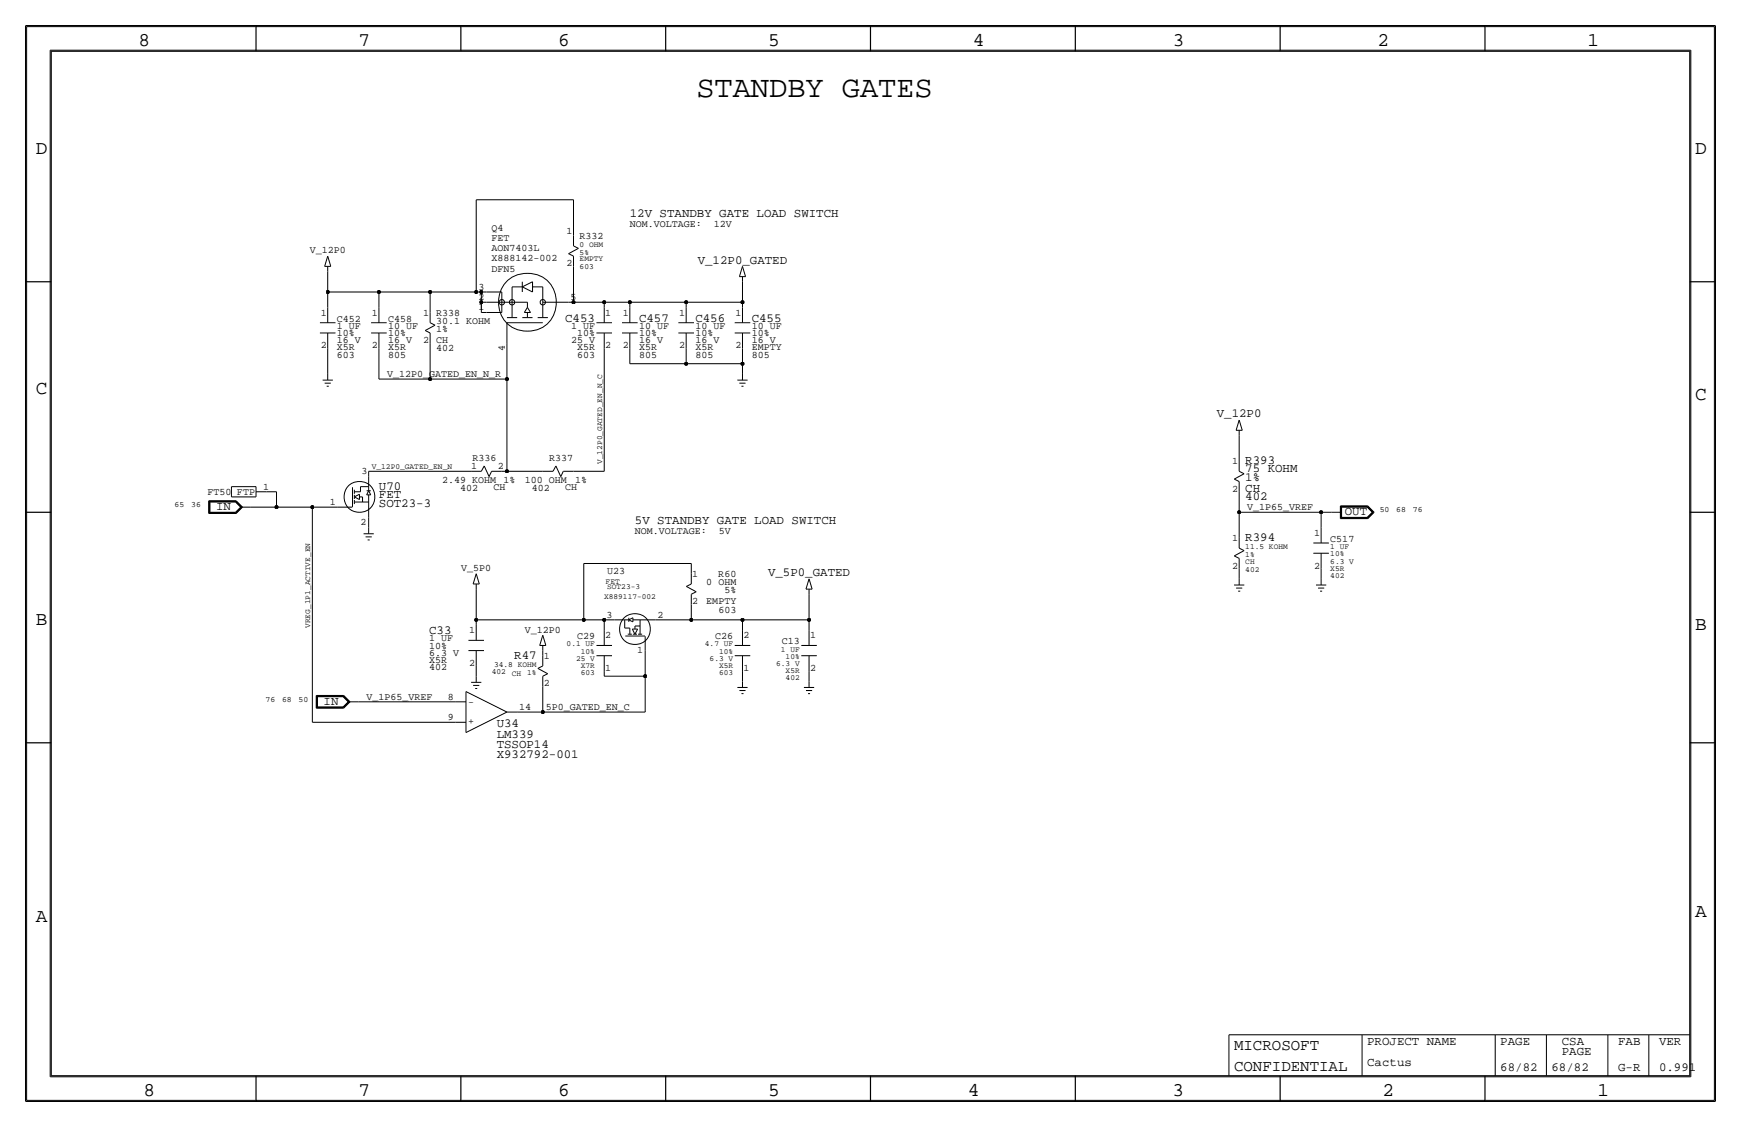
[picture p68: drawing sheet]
<svg xmlns="http://www.w3.org/2000/svg" width="432mm" height="279mm" viewBox="0 0 432 279" stroke-linecap="round" stroke-linejoin="round" font-family="sans-serif">
<defs><g id="words">
<text font-size="7.5" x="172.7" y="24.1">STANDBY GATES</text>
<g font-size="4.8">
<text x="34.3" y="11.4">8</text>
<text x="88.9" y="11.4">7</text>
<text x="138.5" y="11.4">6</text>
<text x="190.5" y="11.4">5</text>
<text x="241.3" y="11.4">4</text>
<text x="290.8" y="11.4">3</text>
<text x="341.6" y="11.4">2</text>
<text x="393.7" y="11.4">1</text>
<text x="8.9" y="38.1">D</text>
<text x="420.4" y="38.1">D</text>
<text x="8.9" y="97.8">C</text>
<text x="420.4" y="99.1">C</text>
<text x="8.9" y="154.9">B</text>
<text x="420.4" y="156.2">B</text>
<text x="420.4" y="227.3">A</text>
<text x="8.9" y="228.6">A</text>
<text x="35.6" y="271.8">8</text>
<text x="88.9" y="271.8">7</text>
<text x="138.4" y="271.8">6</text>
<text x="190.5" y="271.8">5</text>
<text x="240" y="271.8">4</text>
<text x="290.8" y="271.8">3</text>
<text x="342.9" y="271.8">2</text>
<text x="396.2" y="271.8">1</text>
</g>
<g font-size="3.9">
<text x="306.1" y="260.4">MICROSOFT</text>
<text x="306.1" y="265.4">CONFIDENTIAL</text>
</g>
<g font-size="3.1">
<text x="156.2" y="53.7">12V STANDBY GATE LOAD SWITCH</text>
<text x="173.1" y="65.4">V_12P0_GATED</text>
<text x="140.2" y="79.8">C453</text>
<text x="158.5" y="79.8">C457</text>
<text x="172.5" y="79.8">C456</text>
<text x="186.4" y="79.8">C455</text>
<text x="301.8" y="103.5">V_12P0</text>
<text x="308.9" y="117.1">75 KOHM</text>
<text x="308.9" y="119.1">1%</text>
<text x="308.9" y="115.1">R393</text>
<text x="94" y="125.7">SOT23-3</text>
<text x="94" y="123.5">FET</text>
<text x="94" y="121.4">U70</text>
<text x="308.9" y="124">402</text>
<text x="308.9" y="121.9">CH</text>
<text x="53.6" y="126.5">IN</text>
<text x="157.5" y="129.9">5V STANDBY GATE LOAD SWITCH</text>
<text x="333.5" y="127.8">OUT</text>
<text x="308.9" y="134.1">R394</text>
<text x="190.5" y="142.8">V_5P0_GATED</text>
<text x="106.4" y="157.2">C33</text>
<text x="127.5" y="163.3">R47</text>
<text x="80.3" y="174.8">IN</text>
<text x="123.2" y="182.9">LM339</text>
<text x="123.2" y="185.4">TSSOP14</text>
<text x="123.2" y="180.3">U34</text>
<text x="123.2" y="188">X932792-001</text>
<text x="339.1" y="259.1">PROJECT NAME</text>
<text x="372.1" y="259.1">PAGE</text>
<text x="387.4" y="259.1">CSA</text>
<text x="387.4" y="261.6">PAGE</text>
<text x="401.3" y="259.1">FAB</text>
<text x="411.5" y="259.1">VER</text>
<text x="339.1" y="264.2">Cactus</text>
<text x="372.1" y="265.4">68/82</text>
<text x="384.8" y="265.4">68/82</text>
<text x="401.3" y="265.4">G-R</text>
<text x="411.5" y="265.4">0.991</text>
</g>
<g font-size="2.5">
<text x="121.9" y="59.7">FET</text>
<text x="121.9" y="57.2">Q4</text>
<text x="140.5" y="57.9">1</text>
<text x="143.8" y="59.2">R332</text>
<text x="156.2" y="56.2">NOM.VOLTAGE:</text>
<text x="177.1" y="56.2">12V</text>
<text x="76.8" y="62.8">V_12P0</text>
<text x="121.9" y="64.8">X888142-002</text>
<text x="121.9" y="62.2">AON7403L</text>
<text x="118.7" y="71.9">3</text>
<text x="121.9" y="67.3">DFN5</text>
<text x="140.5" y="66">2</text>
<text x="118.7" y="74.4">2</text>
<text x="118.7" y="77">1</text>
<text x="141.5" y="74.4">5</text>
<text x="79.5" y="78.2">1</text>
<text x="83.6" y="83.3">10%</text>
<text x="83.6" y="81.5">1 UF</text>
<text x="83.6" y="79.8">C452</text>
<text x="92.2" y="78.2">1</text>
<text x="96.3" y="83.3">10%</text>
<text x="96.3" y="81.5">10 UF</text>
<text x="96.3" y="79.8">C458</text>
<text x="104.9" y="78.2">1</text>
<text x="108.2" y="82.3">1%</text>
<text x="108.2" y="80.3">30.1 KOHM</text>
<text x="108.2" y="78.2">R338</text>
<text x="141.6" y="81.5">1 UF</text>
<text x="143.1" y="83.3">10%</text>
<text x="150.1" y="78.2">1</text>
<text x="154.5" y="78.2">1</text>
<text x="158.5" y="83.3">10%</text>
<text x="158.5" y="81.5">10 UF</text>
<text x="168.4" y="78.2">1</text>
<text x="172.5" y="83.3">10%</text>
<text x="172.5" y="81.5">10 UF</text>
<text x="182.4" y="78.2">1</text>
<text x="186.4" y="81.5">10 UF</text>
<text x="186.4" y="83.3">10%</text>
<text x="79.5" y="86.4">2</text>
<text x="83.6" y="86.9">X5R</text>
<text x="83.6" y="85.1">16 V</text>
<text x="83.6" y="88.6">603</text>
<text x="92.2" y="86.4">2</text>
<text x="96.3" y="85.1">16 V</text>
<text x="96.3" y="86.9">X5R</text>
<text x="96.3" y="88.6">805</text>
<text x="104.9" y="85.1">2</text>
<text x="108.2" y="85.1">CH</text>
<text x="108.2" y="87.1">402</text>
<text x="125.2" y="87.1" transform="rotate(-90 125.2 87.1)">4</text>
<text x="141.6" y="85.1">25 V</text>
<text x="143.1" y="86.9">X5R</text>
<text x="143.1" y="88.6">603</text>
<text x="150.1" y="86.4">2</text>
<text x="154.5" y="86.4">2</text>
<text x="158.5" y="86.9">X5R</text>
<text x="158.5" y="85.1">16 V</text>
<text x="158.5" y="88.6">805</text>
<text x="168.4" y="86.4">2</text>
<text x="172.5" y="86.9">X5R</text>
<text x="172.5" y="85.1">16 V</text>
<text x="172.5" y="88.6">805</text>
<text x="182.4" y="86.4">2</text>
<text x="186.4" y="88.6">805</text>
<text x="186.4" y="85.1">16 V</text>
<text x="186.4" y="86.9">EMPTY</text>
<text x="96" y="93.5">V_12P0_GATED_EN_N_R</text>
<text x="89.7" y="117.6">3</text>
<text x="109.6" y="119.6">2.49 KOHM</text>
<text x="116.8" y="116.3">1</text>
<text x="117.2" y="114.3">R336</text>
<text x="123.5" y="116.3">2</text>
<text x="124.9" y="119.6">1%</text>
<text x="130.2" y="119.6">100 OHM</text>
<text x="136.2" y="114.3">R337</text>
<text x="142.7" y="119.6">1%</text>
<text x="305.6" y="115.1">1</text>
<text x="51.4" y="122.7">FT50</text>
<text x="58.8" y="122.7">FTP</text>
<text x="65.3" y="121.4">1</text>
<text x="81.8" y="125.2">1</text>
<text x="114.1" y="121.7">402</text>
<text x="122.4" y="121.6">CH</text>
<text x="131.9" y="121.7">402</text>
<text x="140.1" y="121.6">CH</text>
<text x="305.6" y="121.9">2</text>
<text x="89.4" y="130.1">2</text>
<text x="309.3" y="126.5">V_1P65_VREF</text>
<text x="157.5" y="132.4">NOM.VOLTAGE:</text>
<text x="178.3" y="132.4">5V</text>
<text x="305.6" y="134.1">1</text>
<text x="325.9" y="132.8">1</text>
<text x="329.9" y="134.4">C517</text>
<text x="114.4" y="141.6">V_5P0</text>
<text x="150.6" y="142.2">U23</text>
<text x="171.7" y="143">1</text>
<text x="178.2" y="143">R60</text>
<text x="305.6" y="141">2</text>
<text x="325.9" y="141">2</text>
<text x="171.7" y="149.9">2</text>
<text x="175.2" y="145">0 OHM</text>
<text x="175.2" y="149.9">EMPTY</text>
<text x="179.6" y="147.1">5%</text>
<text x="150.4" y="153.2">3</text>
<text x="163.1" y="153.2">2</text>
<text x="178.2" y="151.9">603</text>
<text x="106.4" y="159">1 UF</text>
<text x="106.4" y="160.8">10%</text>
<text x="116.4" y="157">1</text>
<text x="130.2" y="156.8">V_12P0</text>
<text x="143.1" y="158.5">C29</text>
<text x="150.1" y="158.2">2</text>
<text x="158" y="161.8">1</text>
<text x="177.4" y="158.5">C26</text>
<text x="184.4" y="158.2">2</text>
<text x="193.9" y="159.8">C13</text>
<text x="200.9" y="158.2">1</text>
<text x="106.4" y="162.6">6.3 V</text>
<text x="106.4" y="164.3">X5R</text>
<text x="106.4" y="166.1">402</text>
<text x="116.4" y="165.1">2</text>
<text x="134.9" y="163.3">1</text>
<text x="150.1" y="166.4">1</text>
<text x="184.4" y="166.4">1</text>
<text x="200.9" y="166.4">2</text>
<text x="90.9" y="173.5">V_1P65_VREF</text>
<text x="111" y="173.5">8</text>
<text x="134.9" y="170.2">2</text>
<text x="111" y="178.6">9</text>
<text x="116.1" y="174.8">-</text>
<text x="116.1" y="179.6">+</text>
<text x="128.8" y="176">14</text>
<text x="135.4" y="176">5P0_GATED_EN_C</text>
</g>
<g font-size="2">
<text x="143.8" y="64.8">EMPTY</text>
<text x="143.8" y="63.2">5%</text>
<text x="143.8" y="61.2">0 OHM</text>
<text x="143.8" y="66.8">603</text>
<text x="92.2" y="116.3">V_12P0_GATED_EN_N</text>
<text x="149.4" y="115.1" transform="rotate(-90 149.4 115.1)">V_12P0_GATED_EN_N_C</text>
<text x="43.3" y="125.7">65</text>
<text x="47.4" y="125.7">36</text>
<text x="342.2" y="127">50</text>
<text x="346.3" y="127">68</text>
<text x="350.4" y="127">76</text>
<text x="308.9" y="136.1">11.5 KOHM</text>
<text x="329.9" y="136.1">1 UF</text>
<text x="329.9" y="137.9">10%</text>
<text x="308.9" y="138.2">1%</text>
<text x="308.9" y="139.7">CH</text>
<text x="308.9" y="141.7">402</text>
<text x="329.9" y="139.7">6.3 V</text>
<text x="329.9" y="141.5">X5R</text>
<text x="329.9" y="143.3">402</text>
<text x="149.8" y="148.6">X889117-002</text>
<text x="150.2" y="144.8">FET</text>
<text x="150.6" y="146">SOT23-3</text>
<text x="77" y="155.7" transform="rotate(-90 77 155.7)">VREG_1P1_ACTIVE_EN</text>
<text x="140.5" y="160.3">0.1 UF</text>
<text x="174.8" y="160.3">4.7 UF</text>
<text x="193.7" y="161.5">1 UF</text>
<text x="122" y="167.1">402</text>
<text x="122.5" y="165.4">34.8 KOHM</text>
<text x="126.9" y="167.6">CH</text>
<text x="130.8" y="167.4">1%</text>
<text x="142.9" y="163.8">25 V</text>
<text x="144.1" y="167.4">603</text>
<text x="144.1" y="162.1">10%</text>
<text x="144.1" y="165.6">X7R</text>
<text x="176" y="163.8">6.3 V</text>
<text x="178.3" y="162.1">10%</text>
<text x="178.3" y="165.6">X5R</text>
<text x="178.3" y="167.4">603</text>
<text x="192.5" y="165.1">6.3 V</text>
<text x="194.9" y="166.9">X5R</text>
<text x="194.9" y="163.3">10%</text>
<text x="65.8" y="174">76</text>
<text x="70" y="174">68</text>
<text x="74.1" y="174">50</text>
<text x="194.9" y="168.7">402</text>
</g>
</g></defs>
<!-- layer: Nets -->
<g fill="none" stroke="#000" stroke-width=".25">
<path d="M118.1 49.5v22.9zM118.1 49.5h24.1zM142.2 49.5v8.9zM81.3 72.4h12.7zM81.3 67.3v5.1zM81.3 72.4v3.8zM94 72.4h12.7zM94 72.4v3.8zM106.7 72.4v5.1zM106.7 72.4h11.4zM118.1 72.4h1.3zM119.4 72.4h1.2z"/>
<path d="M119.4 72.4v2.5zM119.4 74.9h1.2zM119.4 74.9v2.6zM119.4 77.5h1.2zM141 74.9h1.2zM142.2 66v8.9zM142.2 74.9h7.7zM149.9 74.9h6.3zM149.9 74.9v1.3zM156.2 74.9v1.3zM156.2 74.9h14zM170.2 74.9h13.9z"/>
<path d="M170.2 74.9v1.3zM184.1 69.9v5zM184.1 74.9v1.3zM81.3 86.4v6.3zM94 86.4v7.6zM94 94h12.7zM106.7 94h19zM106.7 85.1v8.9zM125.7 85.1v8.9zM125.7 94v22.8zM149.9 86.4v30.4zM156.2 90.2h14z"/>
<path d="M156.2 86.4v3.8zM170.2 90.2h13.9zM170.2 86.4v3.8zM184.1 86.4v3.8zM184.1 90.2v2.5zM91.4 116.8v1.3zM91.4 116.8h25.4zM124.5 116.8h1.2zM125.7 116.8h8.9zM142.2 116.8h7.7zM307.3 107.9v6.4zM62.2 125.7h6.4z"/>
<path d="M66 121.9h2.6zM68.6 125.7h8.9zM68.6 121.9v3.8zM77.5 125.7v53.4zM77.5 125.7h6.3zM91.4 128.3v2.5zM144.8 139.7v14zM144.8 139.7h26.6zM171.4 139.7v2.5zM307.3 127h20.4zM307.3 121.9v5.1zM307.3 127v6.3z"/>
<path d="M327.7 127v3.8zM327.7 127h2.5zM118.1 153.7h26.7zM118.1 153.7v1.2zM118.1 146.1v7.6zM144.8 153.7h5.1zM149.9 153.7h2.5zM149.9 153.7v2.5zM162.6 153.7h8.8zM171.4 153.7h12.7zM171.4 149.9v3.8zM184.1 153.7h16.6z"/>
<path d="M184.1 153.7v2.5zM200.7 147.3v6.4zM200.7 153.7v2.5zM307.3 141v2.5zM327.7 141v2.5zM77.5 179.1h35.5zM88.9 174h24.1zM118.1 165.1v2.5zM128.3 176.5h6.3zM134.6 176.5h25.4zM134.6 170.2v6.3zM134.6 161.3v1.3z"/>
<path d="M149.9 166.4v1.2zM149.9 167.6h10.1zM160 161.3v6.3zM160 167.6v8.9zM184.1 166.4v2.5zM200.7 166.4v2.5z"/>
</g>
<g fill="#000" stroke="#000" stroke-width=".25">
<circle cx="81.3" cy="72.4" r=".41"/>
<circle cx="94" cy="72.4" r=".41"/>
<circle cx="106.7" cy="72.4" r=".41"/>
<circle cx="118.1" cy="72.4" r=".41"/>
<circle cx="119.4" cy="72.4" r=".41"/>
<circle cx="119.4" cy="74.9" r=".41"/>
<circle cx="142.2" cy="74.9" r=".41"/>
<circle cx="149.9" cy="74.9" r=".41"/>
<circle cx="156.2" cy="74.9" r=".41"/>
<circle cx="170.2" cy="74.9" r=".41"/>
<circle cx="184.1" cy="74.9" r=".41"/>
<circle cx="106.7" cy="94" r=".41"/>
<circle cx="125.7" cy="94" r=".41"/>
<circle cx="170.2" cy="90.2" r=".41"/>
<circle cx="184.1" cy="90.2" r=".41"/>
<circle cx="125.7" cy="116.8" r=".41"/>
<circle cx="68.6" cy="125.7" r=".41"/>
<circle cx="77.5" cy="125.7" r=".41"/>
<circle cx="307.3" cy="127" r=".41"/>
<circle cx="327.7" cy="127" r=".41"/>
<circle cx="118.1" cy="153.7" r=".41"/>
<circle cx="144.8" cy="153.7" r=".41"/>
<circle cx="149.9" cy="153.7" r=".41"/>
<circle cx="171.4" cy="153.7" r=".41"/>
<circle cx="184.1" cy="153.7" r=".41"/>
<circle cx="200.7" cy="153.7" r=".41"/>
<circle cx="134.6" cy="176.5" r=".41"/>
<circle cx="160" cy="167.6" r=".41"/>
</g>
<!-- layer: Components -->
<g fill="none" stroke="#000" stroke-width=".25">
<path d="M142.2 58.4v2.6zM80.5 66h1.5zM81.3 76.2v3.8zM81.3 66v1.3zM81.3 63.5l.7 2.5zM81.3 63.5l-.8 2.5zM94 76.2v3.8zM106.7 77.5v2.5zM120.6 77.5h3.9zM120.6 74.9h10.2zM120.6 72.4h3.9zM124.5 72.4v5.1z"/>
<path d="M125.7 78.7h2.6zM127 71.1v7.6zM127 71.1h2.5zM129.5 78.7h2.6zM129.5 69.8v2.6zM129.5 71.1l2.6-1.3zM129.5 71.1l2.6 1.3zM130 77.5h1.6zM130.8 76.2l-.8 1.3zM130.8 77.5v1.2zM130.8 76.2l.8 1.3zM130.8 74.9v1.3z"/>
<path d="M132.1 69.9v2.5zM132.1 71.1h2.5zM133.3 78.7h2.6zM134.6 71.1v7.6zM134.6 74.9h6.4zM141 62.9l2.5-1.3zM141 62.9l1.2 .6zM142.2 63.5v2.5zM142.2 61l1.3 .6zM149.9 76.2v3.8zM156.2 76.2v3.8zM170.2 76.2v3.8z"/>
<path d="M183.4 68.6h1.5zM184.1 66l-.7 2.6zM184.1 76.2v3.8zM184.1 68.6v1.3zM184.1 66l.8 2.6zM79.3 80h3.9zM79.3 82.5h3.9zM80 94.2h2.6zM80.5 95h1.5zM81 95.8h.5zM81.3 92.7v1.5zM81.3 82.5v3.9z"/>
<path d="M92 80h3.9zM92 82.5h3.9zM94 82.5v3.9zM105.5 81.9l2.4-1.3zM105.5 81.9l1.2 .7zM106.7 82.6v2.5zM106.7 80l1.2 .6zM125.7 80v5.1zM125.7 80h8.9zM147.9 80h3.9zM147.9 82.5h3.9zM149.9 82.5v3.9z"/>
<path d="M154.3 80h3.8zM154.3 82.5h3.8zM156.2 82.5v3.9zM168.2 80h3.9zM168.2 82.5h3.9zM170.2 82.5v3.9zM182.2 80h3.9zM182.2 82.5h3.9zM182.9 94.2h2.5zM183.4 95h1.5zM183.9 95.8h.5zM184.1 92.7v1.5z"/>
<path d="M184.1 82.5v3.9zM91.4 118.1v3.6zM116.8 116.8h2.6zM120.1 115.5l-.7 1.3zM120.1 115.5l1.2 2.7zM121.9 116.8l-.6 1.4zM121.9 116.8h2.6zM134.6 116.8h2.6zM137.9 115.5l1.2 2.7zM137.9 115.5l-.7 1.3zM139.7 116.8h2.5zM139.7 116.8l-.6 1.4z"/>
<path d="M306.1 118.8l2.5-1.4zM306.1 118.8l1.2 .6zM306.6 106.7h1.5zM307.3 104.1l-.7 2.6zM307.3 114.3v2.5zM307.3 119.4v2.5zM307.3 116.8l1.3 .6zM307.3 106.7v1.2zM307.3 104.1l.8 2.6zM51.8 124.2v3.1zM51.8 127.3h6.8zM51.8 124.2h6.8z"/>
<path d="M51.9 124.3h6.6zM51.9 124.3v2.9zM51.9 127.2h6.6zM52 124.4v2.7zM52 127.1h6.5zM52 124.4h6.5zM52.1 124.5h6.3zM52.1 124.5v2.5zM52.1 127h6.3zM57.4 123.2h6.1zM57.4 120.7v2.5zM57.4 120.7h6.1z"/>
<path d="M58.4 124.5l1.3 1.2zM58.4 127l1.3-1.3zM58.5 127.1l1.3-1.4zM58.5 124.4l1.3 1.3zM58.5 124.3l1.5 1.4zM58.5 127.2l1.5-1.5zM58.6 127.3l1.5-1.6zM58.6 124.2l1.5 1.5zM59.7 125.7h2.5zM63.5 121.9h2.5zM63.5 120.7v2.5zM83.8 125.7h3.6z"/>
<path d="M87.4 120.8v4.9zM87.9 123.2l1.3-.7zM87.9 121.9h1.5zM87.9 124v1zM87.9 124.5h3.5zM87.9 122.7v1zM87.9 121.4v1zM87.9 123.2l1.3 .7zM89.2 122.5v1.4zM89.2 123.2h.7zM89.4 120.7v1.2zM89.4 120.7h2z"/>
<path d="M89.9 123.2v1.3zM90.2 132.3h2.5zM90.7 133.1h1.5zM90.9 122.7h1zM90.9 121.7h1zM91.2 133.9h.5zM91.4 121.7l-.5 1zM91.4 122.7v5.6zM91.4 130.8v1.5zM91.4 121.7l.5 1zM306.1 137.8l2.5-1.3zM306.1 137.8l1.2 .6z"/>
<path d="M307.3 133.3v2.6zM307.3 138.4v2.6zM307.3 135.9l1.3 .6zM325.7 134.6h3.9zM325.7 137.2h3.9zM327.7 130.8v3.8zM327.7 137.2v3.8zM330.2 127h2.5zM332.4 125.4v3.2zM332.4 128.6h6.8zM332.4 125.4h6.8zM332.5 125.5v3z"/>
<path d="M332.5 128.5h6.7zM332.5 125.5h6.7zM332.6 125.6v2.8zM332.6 128.4h6.5zM332.6 125.6h6.5zM332.7 125.7h6.4zM332.7 125.7v2.6zM332.7 128.3h6.4zM339.1 125.7l1.3 1.3zM339.1 128.4l1.4-1.4zM339.1 125.6l1.4 1.4zM339.2 125.5l1.5 1.5z"/>
<path d="M339.2 128.5l1.5-1.5zM339.2 125.4l1.6 1.6zM339.2 128.6l1.6-1.6zM340.4 127l-1.3 1.3zM116.2 158.8h3.8zM117.3 144.8h1.6zM118.1 142.2l-.8 2.6zM118.1 154.9v3.9zM118.1 144.8v1.2zM118.1 142.2l.8 2.6zM134.6 157.5l-.7 2.5zM134.6 157.5l.8 2.5z"/>
<path d="M149.9 156.2v3.8zM152.4 153.7h3.6zM154.9 155.7h1.3zM154.9 153.7v2zM155.1 157.7h4.9zM155.7 157.2h1zM156 153.7l1 .5zM156 153.2v1zM156 153.7l1-.5zM156.2 155.7v1.5zM156.8 156l.7 1.2zM156.8 156h1.3z"/>
<path d="M157 153.2v1zM157 157.2h1zM157 153.7h5.6zM157.5 155.2v.8zM157.5 155.2h1.2zM158.1 156l-.6 1.2zM158.2 157.2h1.1zM158.7 153.7v3.5zM160 157.7v3.6zM170.2 145.4l1.2-.6zM170.2 145.4l2.5 1.3zM171.4 147.3l1.3-.6z"/>
<path d="M171.4 142.2v2.6zM171.4 147.3v2.6zM184.1 156.2v3.8zM199.9 146h1.5zM200.7 156.2v3.8zM200.7 146v1.3zM200.7 143.5l.7 2.6zM200.7 143.5l-.8 2.5zM306.1 145h2.5zM306.6 145.8h1.5zM307.1 146.6h.5zM307.3 143.5v1.5z"/>
<path d="M326.4 145h2.5zM326.9 145.8h1.5zM327.4 146.6h.5zM327.7 143.5v1.5zM78.4 172.4v3.2zM78.4 175.6h6.8zM78.4 172.4h6.8zM78.5 172.5v3zM78.5 175.5h6.7zM78.5 172.5h6.7zM78.6 172.6h6.5zM78.6 172.6v2.8z"/>
<path d="M78.6 175.4h6.5zM78.7 172.7h6.4zM78.7 172.7v2.6zM78.7 175.3h6.4zM85.1 175.3l1.3-1.3zM85.1 172.7l1.3 1.3zM85.1 175.4l1.4-1.4zM85.1 172.6l1.4 1.4zM85.2 172.5l1.5 1.5zM85.2 175.5l1.5-1.5zM85.2 172.4l1.6 1.6zM85.2 175.6l1.6-1.6z"/>
<path d="M86.4 174h2.5zM113 174h2.6zM113 179.1h2.6zM115.6 171.4l10.1 5.1zM115.6 171.4v10.2zM116.2 161.3h3.8zM116.8 169.2h2.6zM117.3 169.9h1.6zM117.9 170.7h.5zM118.1 167.6v1.6zM118.1 161.3v3.8zM125.7 176.5h2.6z"/>
<path d="M133.4 165.7l1.2-.6zM133.4 165.7l2.4 1.3zM133.9 160h1.5zM134.6 167.6l1.2-.6zM134.6 162.6v2.5zM134.6 167.6v2.6zM134.6 160v1.3zM147.9 160h3.9zM147.9 162.6h3.9zM149.9 162.6v3.8zM182.2 160h3.9zM182.2 162.6h3.9z"/>
<path d="M182.9 170.4h2.5zM183.4 171.2h1.5zM183.9 172h.5zM184.1 168.9v1.5zM184.1 162.6v3.8zM198.7 160h3.9zM198.7 162.6h3.9zM199.4 170.4h2.5zM199.9 171.2h1.5zM200.4 172h.5zM200.7 162.6v3.8zM200.7 168.9v1.5z"/>
<path d="M115.6 181.6l10.1-5.1z"/>
<circle cx="124.5" cy="74.9" r=".67"/>
<circle cx="127" cy="74.9" r=".67"/>
<circle cx="130.8" cy="75" r="7.2"/>
<circle cx="134.6" cy="74.9" r=".67"/>
<circle cx="89.1" cy="123.2" r="3.8"/>
<circle cx="157.5" cy="156" r="3.8"/>
</g>
<!-- layer: Page Border and Title Block -->
<g fill="none" stroke="#000" stroke-width=".3">
<path d="M6.3 6.4v266.7zM6.4 6.4h419zM12.7 12.7h406.4zM12.7 12.7v254zM63.5 6.4v6.3zM114.3 6.4v6.3zM165.1 6.4v6.3zM215.9 6.3v6.4zM266.7 6.4v6.3zM317.5 6.4v6.3zM368.3 6.4v6.3zM419.1 12.7v254z"/>
<path d="M425.4 6.4v266.7zM6.3 69.8h6.4zM419.1 69.8h6.3zM6.3 127h6.4zM419.1 127h6.3zM6.3 184.1h6.4zM419.1 184.1h6.3zM6.4 273h419zM12.7 266.7h406.4zM63.5 266.7v6.4zM114.3 266.7v6.4zM165.1 266.7v6.4z"/>
<path d="M215.9 266.7v6.3zM266.7 266.7v6.4zM317.5 266.7v6.4zM368.3 266.7v6.4z"/>
</g>
<g fill="none" stroke="#000" stroke-width=".25">
<path d="M6.6 6.6h418.6zM6.6 6.6v266.2zM12.4 12.4h407zM12.4 12.4v254.6zM419.4 12.4v254.6zM425.2 6.6v266.2zM304.8 256.5v10.2zM304.8 256.5h114.3zM337.8 256.5v10.2zM370.8 256.5v10.2zM383.5 256.5v10.2zM398.8 256.5v10.2z"/>
<path d="M408.9 256.5v10.2zM6.6 272.8h418.6zM12.4 267h407z"/>
</g>
<use href="#words"/>
</svg>
